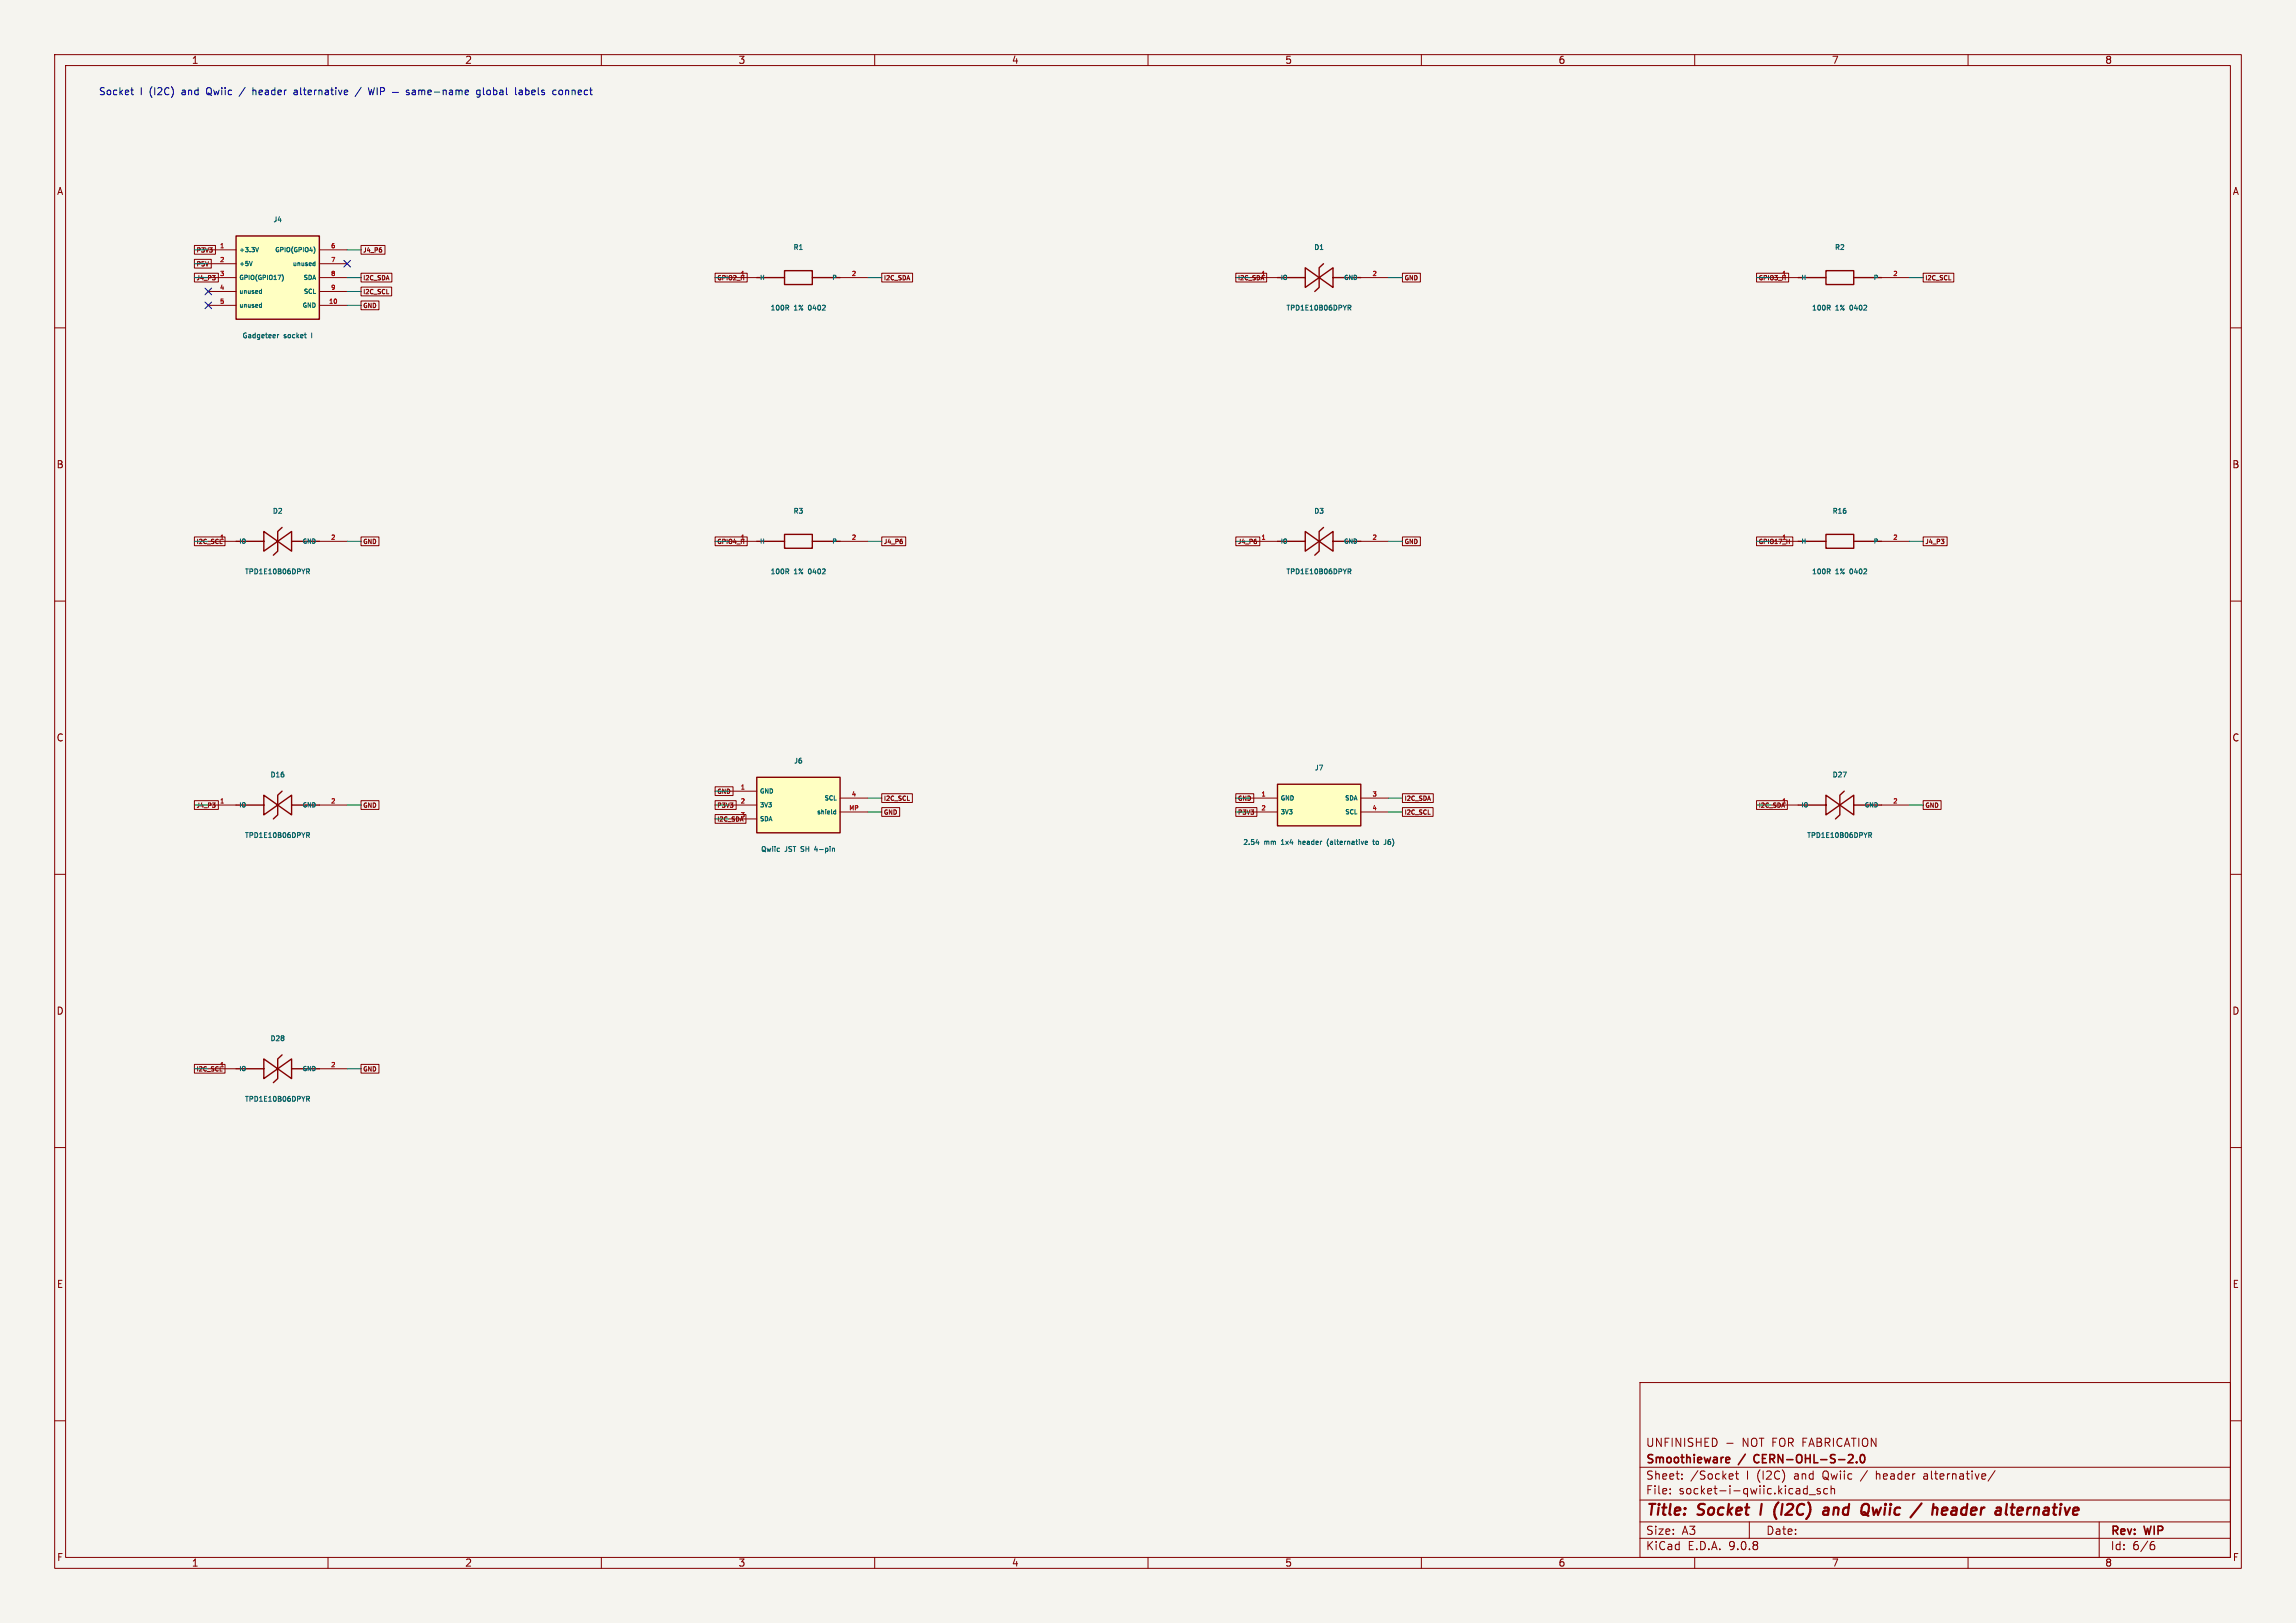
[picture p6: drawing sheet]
<svg xmlns="http://www.w3.org/2000/svg" width="420mm" height="297mm" viewBox="0 0 420 297" stroke-linecap="round" stroke-linejoin="round" font-family="sans-serif">
<defs><g id="words">
<g font-size="2.8" fill="#840000">
<text x="301" y="277.9">Title:</text>
<text x="310.6" y="277.9">Socket</text>
<text x="326.2" y="277.9">(I2C)</text>
<text x="336" y="277.9">and</text>
<text x="343.8" y="277.9">Qwiic</text>
<text x="353.9" y="277.9">/</text>
<text x="358.3" y="277.9">header</text>
<text x="370.7" y="277.9">alternative</text>
</g>
<g font-size="2.1" fill="#840000">
<text x="301" y="268.2">Smoothieware</text>
<text x="301" y="265">UNFINISHED</text>
<text x="318.2" y="268.2">/</text>
<text x="318.7" y="265">NOT FOR FABRICATION</text>
<text x="321.5" y="268.2">CERN-OHL-S-2.0</text>
<text x="301" y="273.7">File:</text>
<text x="301" y="271">Sheet:</text>
<text x="307.1" y="273.7">socket-i-qwiic.kicad_sch</text>
<text x="309.2" y="271">/Socket</text>
<text x="319.5" y="271">I (I2C)</text>
<text x="328.5" y="271">and</text>
<text x="333.8" y="271">Qwiic</text>
<text x="341" y="271">/</text>
<text x="343.9" y="271">header</text>
<text x="352.7" y="271">alternative/</text>
<text x="301" y="281.1">Size:</text>
<text x="307.6" y="281.1">A3</text>
<text x="323" y="281.1">Date:</text>
<text x="386" y="281.3">Rev:</text>
<text x="392.4" y="281.3">WIP</text>
<text x="301" y="283.9">KiCad</text>
<text x="308.7" y="283.9">E.D.A.</text>
<text x="316.3" y="283.9">9.0.8</text>
<text x="386" y="283.9">Id:</text>
<text x="390.1" y="283.9">6/6</text>
</g>
<g font-size="1.8" fill="#840000">
<text x="35" y="11.9">1</text>
<text x="85" y="11.9">2</text>
<text x="135" y="11.9">3</text>
<text x="185" y="11.9">4</text>
<text x="235" y="11.9">5</text>
<text x="285" y="11.9">6</text>
<text x="335" y="11.9">7</text>
<text x="385" y="11.9">8</text>
<text x="10.3" y="35.9">A</text>
<text x="408.3" y="35.9">A</text>
<text x="10.3" y="85.9">B</text>
<text x="408.2" y="85.9">B</text>
<text x="10.3" y="135.9">C</text>
<text x="408.2" y="135.9">C</text>
<text x="10.3" y="185.9">D</text>
<text x="408.2" y="185.9">D</text>
<text x="10.3" y="235.9">E</text>
<text x="408.3" y="235.9">E</text>
<text x="10.3" y="285.9">F</text>
<text x="35" y="286.9">1</text>
<text x="85" y="286.9">2</text>
<text x="135" y="286.9">3</text>
<text x="185" y="286.9">4</text>
<text x="235" y="286.9">5</text>
<text x="285" y="286.9">6</text>
<text x="335" y="286.9">7</text>
<text x="385" y="286.9">8</text>
<text x="408.3" y="285.9">F</text>
</g>
<g font-size="1.8" fill="#0000c2">
<text x="18" y="17.6">Socket</text>
<text x="25.6" y="17.6">I</text>
<text x="27.4" y="17.6">(I2C)</text>
<text x="33.5" y="17.6">and</text>
<text x="38.2" y="17.6">Qwiic</text>
<text x="47" y="17.6">header</text>
<text x="54.8" y="17.6">alternative</text>
<text x="89.2" y="17.6">global</text>
<text x="96.5" y="17.6">labels</text>
<text x="103.5" y="17.6">connect</text>
</g>
<g font-size="1.3" fill="#006464">
<text x="49.9" y="40.9">J4</text>
<text x="145" y="45.9">R1</text>
<text x="240.3" y="45.9">D1</text>
<text x="335.5" y="45.9">R2</text>
<text x="140.8" y="57">100R</text>
<text x="145.3" y="57">1%</text>
<text x="148.1" y="57">0402</text>
<text x="235.2" y="57">TPD1E10B06DPYR</text>
<text x="331.3" y="57">100R</text>
<text x="335.8" y="57">1%</text>
<text x="338.6" y="57">0402</text>
<text x="44.2" y="62.1">Gadgeteer</text>
<text x="51.9" y="62.1">socket</text>
<text x="57.2" y="62.1">I</text>
<text x="49.8" y="94.2">D2</text>
<text x="145" y="94.2">R3</text>
<text x="240.3" y="94.2">D3</text>
<text x="335.1" y="94.2">R16</text>
<text x="44.7" y="105.3">TPD1E10B06DPYR</text>
<text x="140.8" y="105.3">100R</text>
<text x="145.3" y="105.3">1%</text>
<text x="148.1" y="105.3">0402</text>
<text x="235.2" y="105.3">TPD1E10B06DPYR</text>
<text x="331.3" y="105.3">100R</text>
<text x="335.8" y="105.3">1%</text>
<text x="338.6" y="105.3">0402</text>
<text x="49.4" y="142.5">D16</text>
<text x="145.1" y="139.9">J6</text>
<text x="240.4" y="141.2">J7</text>
<text x="335.1" y="142.5">D27</text>
<text x="44.7" y="153.5">TPD1E10B06DPYR</text>
<text x="227.3" y="154.8">2.54</text>
<text x="231.3" y="154.8">mm</text>
<text x="234.6" y="154.8">1x4</text>
<text x="238" y="154.8">header</text>
<text x="243.5" y="154.8">(alternative</text>
<text x="252.3" y="154.8">to</text>
<text x="254.5" y="154.8">J6)</text>
<text x="330.4" y="153.5">TPD1E10B06DPYR</text>
<text x="139.1" y="156.1">Qwiic</text>
<text x="143.6" y="156.1">JST</text>
<text x="146.8" y="156.1">SH</text>
<text x="149.5" y="156.1">4-pin</text>
<text x="49.4" y="190.7">D28</text>
<text x="44.7" y="201.8">TPD1E10B06DPYR</text>
</g>
<g font-size="1.1" fill="#840000">
<text x="35.9" y="46.4">P3V3</text>
<text x="66.3" y="46.4">J4_P6</text>
<text x="35.9" y="48.9">P5V</text>
<text x="35.9" y="51.5">J4_P3</text>
<text x="66.3" y="51.5">I2C_SDA</text>
<text x="131.1" y="51.5">GPIO2_H</text>
<text x="135.4" y="50.5">1</text>
<text x="161.6" y="51.5">I2C_SDA</text>
<text x="226.4" y="51.5">I2C_SDA</text>
<text x="230.6" y="50.5">1</text>
<text x="256.8" y="51.5">GND</text>
<text x="321.6" y="51.5">GPIO3_H</text>
<text x="325.9" y="50.5">1</text>
<text x="352.1" y="51.5">I2C_SCL</text>
<text x="66.3" y="56.6">GND</text>
<text x="66.3" y="54">I2C_SCL</text>
<text x="35.9" y="99.7">I2C_SCL</text>
<text x="40.1" y="98.8">1</text>
<text x="66.3" y="99.7">GND</text>
<text x="131.1" y="99.7">GPIO4_H</text>
<text x="135.4" y="98.8">1</text>
<text x="161.6" y="99.7">J4_P6</text>
<text x="226.4" y="99.7">J4_P6</text>
<text x="256.8" y="99.7">GND</text>
<text x="321.6" y="99.7">GPIO17_H</text>
<text x="352.1" y="99.7">J4_P3</text>
<text x="35.9" y="148">J4_P3</text>
<text x="66.3" y="148">GND</text>
<text x="131.1" y="148">P3V3</text>
<text x="131.1" y="145.5">GND</text>
<text x="135.4" y="149.6">3</text>
<text x="161.6" y="149.3">GND</text>
<text x="161.6" y="146.7">I2C_SCL</text>
<text x="226.4" y="149.3">P3V3</text>
<text x="226.4" y="146.7">GND</text>
<text x="256.8" y="146.7">I2C_SDA</text>
<text x="256.8" y="149.3">I2C_SCL</text>
<text x="321.6" y="148">I2C_SDA</text>
<text x="325.9" y="147.1">1</text>
<text x="352.1" y="148">GND</text>
<text x="131.1" y="150.5">I2C_SDA</text>
<text x="35.9" y="196.3">I2C_SCL</text>
<text x="40.1" y="195.3">1</text>
<text x="66.3" y="196.3">GND</text>
</g>
<g font-size="1.1" fill="#a90000">
<text x="40.1" y="45.5">1</text>
<text x="60.4" y="45.5">6</text>
<text x="40.1" y="48">2</text>
<text x="40.1" y="50.5">3</text>
<text x="40.1" y="53.1">4</text>
<text x="60.4" y="48">7</text>
<text x="60.4" y="50.5">8</text>
<text x="60.4" y="53.1">9</text>
<text x="155.7" y="50.5">2</text>
<text x="250.9" y="50.5">2</text>
<text x="346.2" y="50.5">2</text>
<text x="40.1" y="55.6">5</text>
<text x="60" y="55.6">10</text>
<text x="60.4" y="98.8">2</text>
<text x="155.7" y="98.8">2</text>
<text x="230.6" y="98.8">1</text>
<text x="250.9" y="98.8">2</text>
<text x="325.9" y="98.8">1</text>
<text x="346.2" y="98.8">2</text>
<text x="40.1" y="147.1">1</text>
<text x="60.4" y="147.1">2</text>
<text x="135.4" y="144.5">1</text>
<text x="135.4" y="147.1">2</text>
<text x="155.2" y="148.3">MP</text>
<text x="155.7" y="145.8">4</text>
<text x="230.6" y="145.8">1</text>
<text x="230.6" y="148.3">2</text>
<text x="250.9" y="145.8">3</text>
<text x="250.9" y="148.3">4</text>
<text x="346.2" y="147.1">2</text>
<text x="60.4" y="195.3">2</text>
</g>
<g font-size="1.1" fill="#006464">
<text x="43.7" y="46.3">+3.3V</text>
<text x="50.1" y="46.3">GPIO(GPIO4)</text>
<text x="43.7" y="48.9">+5V</text>
<text x="43.7" y="51.4">GPIO(GPIO17)</text>
<text x="43.7" y="54">unused</text>
<text x="53.4" y="48.9">unused</text>
<text x="55.4" y="51.4">SDA</text>
<text x="55.4" y="54">SCL</text>
<text x="138.9" y="51.4">H</text>
<text x="152.1" y="51.4">P</text>
<text x="234.2" y="51.4">IO</text>
<text x="245.7" y="51.4">GND</text>
<text x="329.4" y="51.4">H</text>
<text x="342.6" y="51.4">P</text>
<text x="43.7" y="56.5">unused</text>
<text x="55.2" y="56.5">GND</text>
<text x="43.7" y="99.7">IO</text>
<text x="55.2" y="99.7">GND</text>
<text x="138.9" y="99.7">H</text>
<text x="152.1" y="99.7">P</text>
<text x="234.2" y="99.7">IO</text>
<text x="245.7" y="99.7">GND</text>
<text x="329.4" y="99.7">H</text>
<text x="342.6" y="99.7">P</text>
<text x="43.7" y="147.9">IO</text>
<text x="55.2" y="147.9">GND</text>
<text x="138.9" y="145.4">GND</text>
<text x="138.9" y="147.9">3V3</text>
<text x="149.3" y="149.2">shield</text>
<text x="150.7" y="146.7">SCL</text>
<text x="234.2" y="146.7">GND</text>
<text x="234.2" y="149.2">3V3</text>
<text x="245.9" y="146.7">SDA</text>
<text x="245.9" y="149.2">SCL</text>
<text x="329.4" y="147.9">IO</text>
<text x="340.9" y="147.9">GND</text>
<text x="138.9" y="150.5">SDA</text>
<text x="43.7" y="196.2">IO</text>
<text x="55.2" y="196.2">GND</text>
</g>
</g></defs>
<path d="M0 0h420v297h-420z" fill="#f5f4ef" stroke="#f5f4ef" stroke-width=".18"/>
<g fill="none" stroke="#840000" stroke-width=".18">
<path d="M10 10h400v277h-400zM12 12h396v273h-396zM60 10v2M110 10v2M160 10v2M210 10v2M260 10v2M310 10v2M360 10v2M10 60h2M408 60h2M10 110h2"/>
<path d="M408 110h2M10 160h2M408 160h2M38.1 195.6h5.1M58.4 195.6h5.1M10 210h2M408 210h2M300 253h108v32h-108zM10 260h2M300 278.5h108M300 274.5h108M300 268.5h108"/>
<path d="M305.5 273.2v.2M305.5 272.5v.1M307.7 270.5v.2M307.7 269.8v.1M315.9 264.1h1.1M316.8 269.7l.2 .3-.7 .2M316.9 270.6l-.1 .1M317.4 269.7h.6M317.7 269.2v1.3l.3 .2M320 278.5v3M330 273.3h.6M330 272.5h.6"/>
<path d="M330.6 271.9v1.5M330.9 273.5h1.2M332.9 272.5l-.3-.1-.2 .2v.2l.5 .2v.3h-.5M334.3 272.5l-.4-.1-.3 .3v.4l.1 .2h.6M334.9 272.5l.3-.1 .3 .1 .1 .9M334.9 271.9v1.5M343.2 269.2v1.5M343.3 269.8h-.1M352.4 269.7l-.5 .1M352.4 270.1h-.3a.29 .29 0 0 0-.2 .3 .29 .29 0 0 0 .2 .3h.3M364.9 269.1l-1.2 1.9M384 278.5v6.5"/>
<path d="M408 260h2M60 285v2M110 285v2M160 285v2M210 285v2M260 285v2M300 281.5h108M310 285v2M360 285v2M393.6 282.7h.4l.2 .2-.1 .5-.5 .2M394 282.1l-.4 .1"/>
</g>
<path d="M322.3 275.2l-.3 2M325.3 274.9a2.35 2.35 0 0 0-.3 3.1M333.7 276l.2-.1 .5 .1v1.2M334.5 276.3l-.7 .1a.4 .4 0 0 0-.3 .4 .4 .4 0 0 0 .2 .4l.7-.1M342.5 275.9l.3 1.3 .5-.9M356.2 276v.3l-1 .2M357.7 275.9l-.6 .1M357.7 276.4h-.5a.4 .4 0 0 0-.3 .4 .4 .4 0 0 0 .2 .4h.5M370 276l-.2-.1-.6 .1-.2 .9 .2 .3 .6-.1M370 276.3l-1 .2" fill="none" stroke="#840000" stroke-width=".4"/>
<path d="M315.9 266.7l.4 .1 .1 .2-.7 .2M316.3 267.6l-.4 .1M321 266.4l-.2 .4 .2 .7M338 267.7h1M338.9 266.3v.5M339.6 267.5v.2M340.4 266.3l.2-.1a.8 .8 0 0 1 .5 .7 .8 .8 0 0 1-.5 .8l-.2-.2-.1-.4z" fill="none" stroke="#840000" stroke-width=".3"/>
<path d="M43.2 195.6h5.1M48.3 193.8l2.5 1.8-2.5 1.8zM50.8 195.6l2.5-1.8v3.6zM51.6 193l-.8 .8v3.6l-.8 .7M53.3 195.6h5.1" fill="none" stroke="#840000" stroke-width=".25"/>
<path d="M56.1 200.6h.3l.2 .2-.1 .3h-.4M56.3 201.1l.3 .4" fill="none" stroke="#006464" stroke-width=".18"/>
<path d="M233.7 143.5h15.2v7.6h-15.2z" fill="#ffffc2"/>
<g fill="none" stroke="#840000" stroke-width=".25">
<path d="M138.4 50.8h5.1M143.5 49.5h5.1v2.6h-5.1zM148.6 50.8h5.1M328.9 50.8h5.1M334 49.5h5.1v2.6h-5.1zM339.1 50.8h5.1M43.2 99.1h5.1M48.3 97.3l2.5 1.8-2.5 1.8zM50.8 99.1l2.5-1.8v3.6zM51.6 96.5l-.8 .8v3.6l-.8 .7M53.3 99.1h5.1M328.9 99.1h5.1"/>
<path d="M334 97.8h5.1v2.5h-5.1zM339.1 99.1h5.1M43.2 147.3h5.1M48.3 145.5l2.5 1.8-2.5 1.8zM50.8 147.3l2.5-1.8v3.6zM51.6 144.8l-.8 .7v3.6l-.8 .8M53.3 147.3h5.1M233.7 143.5h15.2v7.6h-15.2zM328.9 147.3h5.1M334 145.5l2.5 1.8-2.5 1.8zM336.5 147.3l2.6-1.8v3.6zM337.3 144.8l-.8 .7v3.6l-.7 .8"/>
<path d="M339.1 147.3h5.1"/>
</g>
<g fill="none" stroke="#840000" stroke-width=".18">
<path d="M133.3 50.8h5.1M153.7 50.8h5M323.8 50.8h5.1M344.2 50.8h5M38.1 99.1h5.1M58.4 99.1h5.1M323.8 99.1h5.1M344.2 99.1h5M38.1 147.3h5.1M58.4 147.3h5.1M228.6 146.1h5.1M228.6 148.6h5.1"/>
<path d="M248.9 146.1h5.1M248.9 148.6h5.1M323.8 147.3h5.1M344.2 147.3h5"/>
</g>
<g fill="none" stroke="#006464" stroke-width=".18">
<path d="M144 56.3l.3 .4M144.2 55.9v.4M334.5 56.3l.3 .4M334.7 55.9v.4M56.1 104.1h.3l.2 .2-.1 .2-.4 .1M56.3 104.6l.3 .4M334.5 104.6l.3 .4M334.7 104.2v.3M56.1 152.4h.3l.2 .1-.1 .3h-.4M56.3 152.8l.3 .5M229.8 154.2h.5M230.2 153.9v.6"/>
<path d="M237.5 153.6v.9M237.7 153.9l-.2 .1M243 153.5a1.03 1.03 0 0 0 0 1.4M250.1 154v.2h-.4M251.1 153.9h.3M251.2 153.6v.8l.2 .1M251.9 153.9l-.2 .2v.3l.2 .1M254.1 153.6l-.2 .3v.5l.3 .1M254.2 154l-.3 .2M341.8 152.4h.4l.2 .1-.1 .3h-.5M342.1 152.8l.3 .5"/>
</g>
<path d="M43.2 43.2h15.2v15.2h-15.2z" fill="#ffffc2"/>
<path d="M43.2 43.2h15.2v15.2h-15.2zM138.4 99.1h5.1M143.5 97.8h5.1v2.5h-5.1zM148.6 99.1h5.1M233.7 99.1h5.1M238.8 97.3l2.5 1.8-2.5 1.8zM241.3 99.1l2.5-1.8v3.6zM242.1 96.5l-.8 .8v3.6l-.8 .7M243.8 99.1h5.1" fill="none" stroke="#840000" stroke-width=".25"/>
<g fill="none" stroke="#840000" stroke-width=".18">
<path d="M38.1 45.7h5.1M38.1 48.3h5.1M38.1 50.8h5.1M38.1 53.3h5.1M38.1 55.9h5.1M58.4 45.7h5.1M58.4 48.3h5.1M58.4 50.8h5.1M58.4 53.3h5.1M58.4 55.9h5.1M133.3 99.1h5.1M153.7 99.1h5"/>
<path d="M228.6 99.1h5.1M248.9 99.1h5.1"/>
</g>
<g fill="none" stroke="#006464" stroke-width=".18">
<path d="M46.2 47.8l-.3 .8M46.8 45.3l.2 .8 .3-.8M47.6 53.2h.2M47.6 55.7h.2M47.8 52.9v.8M47.8 55.4v.8M47.8 53.7h-.2M47.8 56.2h-.2M51.6 50.2a.92 .92 0 0 1 0 1.3M57.3 48.6h.3M57.3 48.1h.3M57.4 45.2a.92 .92 0 0 1 0 1.2"/>
<path d="M57.6 47.8v.8M50.8 61.2v.6M51 61.2l-.2 .2M55.7 61.2h.3M55.9 61.8h.1M144 104.6l.3 .4M144.2 104.2v.3M246.6 104.1h.3l.2 .2-.1 .2-.4 .1M246.8 104.6l.3 .4"/>
</g>
<path d="M138.4 142.2h15.3v10.2h-15.3z" fill="#ffffc2"/>
<path d="M233.7 50.8h5.1M238.8 49l2.5 1.8-2.5 1.8zM241.3 50.8l2.5-1.8v3.6zM242.1 48.3l-.8 .7v3.6l-.8 .7M243.8 50.8h5.1M138.4 142.2h15.3v10.2h-15.3z" fill="none" stroke="#840000" stroke-width=".25"/>
<g fill="none" stroke="#840000" stroke-width=".18">
<path d="M35.6 47.5h3v1.6h-3zM35.6 50h4.3v1.6h-4.3zM35.6 44.9h3.8v1.6h-3.8zM66 44.9h4.4v1.6h-4.4zM66 55.1h3.3v1.6h-3.3zM66 50h5.7v1.6h-5.7zM66 52.5h5.6v1.6h-5.6zM130.8 50h5.9v1.6h-5.9zM161.3 50h5.6v1.6h-5.6zM226.1 50h5.6v1.6h-5.6zM228.6 50.8h5.1M248.9 50.8h5.1"/>
<path d="M256.5 50h3.3v1.6h-3.3zM321.3 50h5.9v1.6h-5.9zM351.8 50h5.6v1.6h-5.6zM35.6 98.3h5.6v1.6h-5.6zM66 98.3h3.3v1.6h-3.3zM130.8 98.3h5.9v1.6h-5.9zM161.3 98.3h4.4v1.6h-4.4zM226.1 98.3h4.3v1.6h-4.3zM256.5 98.3h3.3v1.6h-3.3zM321.3 98.3h6.6v1.6h-6.6zM351.8 98.3h4.4v1.6h-4.4zM35.6 146.5h4.3v1.6h-4.3z"/>
<path d="M66 146.5h3.3v1.6h-3.3zM130.8 146.5h3.9v1.6h-3.9zM130.8 149.1h5.7v1.6h-5.7zM130.8 144h3.3v1.6h-3.3zM133.3 144.8h5.1M133.3 147.3h5.1M133.3 149.9h5.1M153.7 146.1h5M153.7 148.6h5M161.3 147.8h3.3v1.6h-3.3zM161.3 145.2h5.6v1.7h-5.6zM226.1 147.8h3.8v1.6h-3.8z"/>
<path d="M226.1 145.2h3.2v1.7h-3.2zM256.5 145.2h5.7v1.7h-5.7zM256.5 147.8h5.6v1.6h-5.6zM321.3 146.5h5.7v1.6h-5.7zM351.8 146.5h3.3v1.6h-3.3zM35.6 194.8h5.6v1.6h-5.6zM66 194.8h3.3v1.6h-3.3z"/>
</g>
<path d="M246.6 55.8h.3l.2 .2-.1 .3h-.4M246.8 56.3l.3 .4M149.2 154.9l-.2 .6h.6M152.5 148.8l.1 .2 .3-.1M152.9 148.2v.8M152.9 148.5l-.3-.1-.1 .2" fill="none" stroke="#006464" stroke-width=".18"/>
<g fill="none" stroke="#009600" stroke-width=".18">
<path d="M35.6 50.8h2.5M35.6 45.7h2.5M35.6 48.3h2.5M63.5 50.8h2.5M63.5 45.7h2.5M63.5 55.9h2.5M63.5 53.3h2.5M130.8 50.8h2.5M158.7 50.8h2.6M226.1 50.8h2.5M254 50.8h2.5M321.3 50.8h2.5"/>
<path d="M349.2 50.8h2.6M35.6 99.1h2.5M63.5 99.1h2.5M130.8 99.1h2.5M158.7 99.1h2.6M226.1 99.1h2.5M254 99.1h2.5M321.3 99.1h2.5M349.2 99.1h2.6M35.6 147.3h2.5M63.5 147.3h2.5M130.8 147.3h2.5"/>
<path d="M130.8 144.8h2.5M130.8 149.9h2.5M158.7 146.1h2.6M158.7 148.6h2.6M226.1 146.1h2.5M226.1 148.6h2.5M254 146.1h2.5M254 148.6h2.5M321.3 147.3h2.5M349.2 147.3h2.6M35.6 195.6h2.5M63.5 195.6h2.5"/>
</g>
<path d="M37.5 52.7l1.2 1.2M37.5 55.3l1.2 1.2M38.7 52.7l-1.2 1.2M38.7 55.3l-1.2 1.2M62.9 47.7l1.2 1.2M64.1 47.7l-1.2 1.2" fill="none" stroke="#000084" stroke-width=".18"/>
<g fill="none" stroke="#0000c2" stroke-width=".18">
<path d="M23.9 16.5h.5M24.1 17.2l.3 .1M44.8 16l-1.1 1.7M46.3 16v1.3M46.6 16.5l-.3 .1M53.8 16.5h.5M54.3 16.8h-.4l-.1 .2v.3h.5M66.1 16l-1.1 1.7M67.4 16l.3 1.3 .2-.9 .3 .9 .3-1.3M69 16v1.3M69.6 16.7h.6l.1-.2v-.3l-.7-.2v1.3M71.8 16.9h1.1"/>
<path d="M74.8 16.5h-.3l-.2 .2 .1 .1 .4 .2v.3h-.5M75.4 16.5h.5l.1 .8M76 16.8h-.5l-.1 .2 .1 .3h.5M76.6 16.6l.4-.1 .2 .2M76.6 16.5v.8M77.2 16.7l.1-.2h.4v.8M77.2 16.7v.6M78.3 16.9l.6-.1-.1-.3h-.3l-.2 .2v.6h.5M79.4 16.8h1M81.1 16.6l.1-.1h.4v.8M81.1 16.5v.8M82.2 16.5h.5l.1 .8"/>
<path d="M82.8 16.8h-.4l-.2 .2 .2 .3h.4M83.4 16.6l.4-.1 .2 .2M83.4 16.5v.8M84 16.7l.2-.2h.3v.8M84 16.7v.6M85.1 16.9l.6-.1-.1-.3h-.3l-.2 .2v.6h.5M87.8 16.5h-.4l-.2 .2 .1 .6h.5M87.8 16.5v1l-.2 .3-.4-.1M88.4 16v1.2l.2 .1M95 16.5h.5v.8M95.5 16.8h-.4l-.2 .2 .2 .3h.4M102.4 16.5h.3l.2 .2v.4l-.2 .2h-.3l-.2-.2z"/>
</g>
<use href="#words"/>
</svg>
